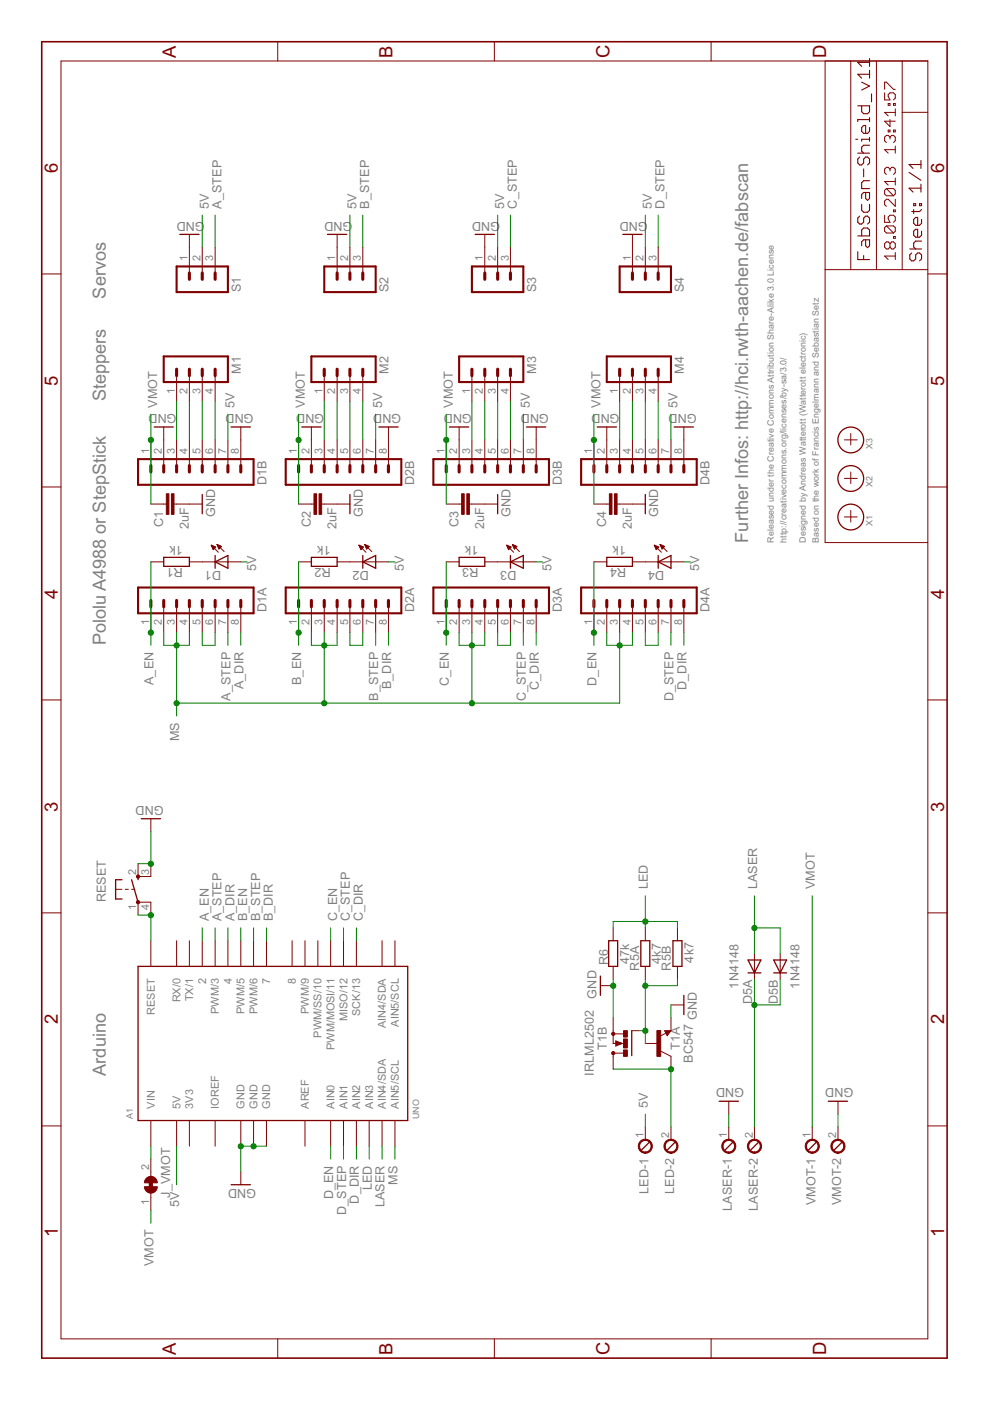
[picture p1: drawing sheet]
<svg xmlns="http://www.w3.org/2000/svg" width="210mm" height="297mm" viewBox="0 0 210 297" stroke-linecap="round" stroke-linejoin="round" font-family="sans-serif">
<defs><g id="words">
<g font-size="4.4" fill="#800000">
<text x="37.3" y="12.2" transform="rotate(-90 37.3 12.2)">A</text>
<text x="83.2" y="12.2" transform="rotate(-90 83.2 12.2)">B</text>
<text x="129.2" y="12.3" transform="rotate(-90 129.2 12.3)">C</text>
<text x="175.1" y="12.3" transform="rotate(-90 175.1 12.3)">D</text>
<text x="12.3" y="36.6" transform="rotate(-90 12.3 36.6)">6</text>
<text x="200.2" y="36.6" transform="rotate(-90 200.2 36.6)">6</text>
<text x="12.3" y="81.7" transform="rotate(-90 12.3 81.7)">5</text>
<text x="200.2" y="81.7" transform="rotate(-90 200.2 81.7)">5</text>
<text x="12.3" y="126.9" transform="rotate(-90 12.3 126.9)">4</text>
<text x="200.2" y="126.9" transform="rotate(-90 200.2 126.9)">4</text>
<text x="12.3" y="172.1" transform="rotate(-90 12.3 172.1)">3</text>
<text x="200.2" y="172.1" transform="rotate(-90 200.2 172.1)">3</text>
<text x="12.3" y="217.2" transform="rotate(-90 12.3 217.2)">2</text>
<text x="200.2" y="217.2" transform="rotate(-90 200.2 217.2)">2</text>
<text x="12.3" y="262.4" transform="rotate(-90 12.3 262.4)">1</text>
<text x="200.2" y="262.4" transform="rotate(-90 200.2 262.4)">1</text>
<text x="37.3" y="287.2" transform="rotate(-90 37.3 287.2)">A</text>
<text x="83.2" y="287.2" transform="rotate(-90 83.2 287.2)">B</text>
<text x="129.2" y="287.3" transform="rotate(-90 129.2 287.3)">C</text>
<text x="175.1" y="287.3" transform="rotate(-90 175.1 287.3)">D</text>
</g>
<g font-size="4.3" fill="#808080">
<text x="22.5" y="63.3" transform="rotate(-90 22.5 63.3)">Servos</text>
<text x="22.5" y="85.1" transform="rotate(-90 22.5 85.1)">Steppers</text>
<text x="158.6" y="115" transform="rotate(-90 158.6 115)">Further Infos: http://hci.rwth-aachen.de/fabscan</text>
<text x="22.5" y="136.8" transform="rotate(-90 22.5 136.8)">Pololu A4988 or StepStick</text>
<text x="22.5" y="228" transform="rotate(-90 22.5 228)">Arduino</text>
</g>
<g font-size="3" fill="#808080">
<text x="43.4" y="47" transform="rotate(-180 43.4 47)">GND</text>
<text x="44.2" y="44.2" transform="rotate(-90 44.2 44.2)">5V</text>
<text x="47" y="44.2" transform="rotate(-90 47 44.2)">A_STEP</text>
<text x="74.7" y="47" transform="rotate(-180 74.7 47)">GND</text>
<text x="75.6" y="44.2" transform="rotate(-90 75.6 44.2)">5V</text>
<text x="78.3" y="44.2" transform="rotate(-90 78.3 44.2)">B_STEP</text>
<text x="106.1" y="47" transform="rotate(-180 106.1 47)">GND</text>
<text x="106.9" y="44.2" transform="rotate(-90 106.9 44.2)">5V</text>
<text x="109.6" y="44.2" transform="rotate(-90 109.6 44.2)">C_STEP</text>
<text x="137.4" y="47" transform="rotate(-180 137.4 47)">GND</text>
<text x="138.2" y="44.2" transform="rotate(-90 138.2 44.2)">5V</text>
<text x="140.9" y="44.2" transform="rotate(-90 140.9 44.2)">D_STEP</text>
<text x="51" y="61.9" transform="rotate(-90 51 61.9)">S1</text>
<text x="82.4" y="61.9" transform="rotate(-90 82.4 61.9)">S2</text>
<text x="113.7" y="61.9" transform="rotate(-90 113.7 61.9)">S3</text>
<text x="145" y="61.9" transform="rotate(-90 145 61.9)">S4</text>
<text x="51" y="79.3" transform="rotate(-90 51 79.3)">M1</text>
<text x="82.4" y="79.3" transform="rotate(-90 82.4 79.3)">M2</text>
<text x="113.7" y="79.3" transform="rotate(-90 113.7 79.3)">M3</text>
<text x="145" y="79.3" transform="rotate(-90 145 79.3)">M4</text>
<text x="33.4" y="86.5" transform="rotate(-90 33.4 86.5)">VMOT</text>
<text x="37.4" y="87.8" transform="rotate(-180 37.4 87.8)">GND</text>
<text x="49.7" y="86.5" transform="rotate(-90 49.7 86.5)">5V</text>
<text x="53.8" y="87.8" transform="rotate(-180 53.8 87.8)">GND</text>
<text x="64.7" y="86.5" transform="rotate(-90 64.7 86.5)">VMOT</text>
<text x="68.7" y="87.8" transform="rotate(-180 68.7 87.8)">GND</text>
<text x="81" y="86.5" transform="rotate(-90 81 86.5)">5V</text>
<text x="85.1" y="87.8" transform="rotate(-180 85.1 87.8)">GND</text>
<text x="96" y="86.5" transform="rotate(-90 96 86.5)">VMOT</text>
<text x="100.1" y="87.8" transform="rotate(-180 100.1 87.8)">GND</text>
<text x="112.3" y="86.5" transform="rotate(-90 112.3 86.5)">5V</text>
<text x="116.4" y="87.8" transform="rotate(-180 116.4 87.8)">GND</text>
<text x="127.3" y="86.5" transform="rotate(-90 127.3 86.5)">VMOT</text>
<text x="131.4" y="87.8" transform="rotate(-180 131.4 87.8)">GND</text>
<text x="143.6" y="86.5" transform="rotate(-90 143.6 86.5)">5V</text>
<text x="147.7" y="87.8" transform="rotate(-180 147.7 87.8)">GND</text>
<text x="56.5" y="102.8" transform="rotate(-90 56.5 102.8)">D1B</text>
<text x="87.8" y="102.8" transform="rotate(-90 87.8 102.8)">D2B</text>
<text x="119.1" y="102.8" transform="rotate(-90 119.1 102.8)">D3B</text>
<text x="150.4" y="102.8" transform="rotate(-90 150.4 102.8)">D4B</text>
<text x="34.6" y="111.7" transform="rotate(-90 34.6 111.7)">C1</text>
<text x="40" y="112.2" transform="rotate(-90 40 112.2)">2uF</text>
<text x="45.6" y="109.6" transform="rotate(-90 45.6 109.6)">GND</text>
<text x="65.9" y="111.7" transform="rotate(-90 65.9 111.7)">C2</text>
<text x="71.3" y="112.2" transform="rotate(-90 71.3 112.2)">2uF</text>
<text x="76.9" y="109.6" transform="rotate(-90 76.9 109.6)">GND</text>
<text x="97.2" y="111.7" transform="rotate(-90 97.2 111.7)">C3</text>
<text x="102.6" y="112.2" transform="rotate(-90 102.6 112.2)">2uF</text>
<text x="108.2" y="109.6" transform="rotate(-90 108.2 109.6)">GND</text>
<text x="128.5" y="111.7" transform="rotate(-90 128.5 111.7)">C4</text>
<text x="134" y="112.2" transform="rotate(-90 134 112.2)">2uF</text>
<text x="139.5" y="109.6" transform="rotate(-90 139.5 109.6)">GND</text>
<text x="38.8" y="115.7" transform="rotate(-180 38.8 115.7)">1k</text>
<text x="70.1" y="115.7" transform="rotate(-180 70.1 115.7)">1k</text>
<text x="101.4" y="115.7" transform="rotate(-180 101.4 115.7)">1k</text>
<text x="132.7" y="115.7" transform="rotate(-180 132.7 115.7)">1k</text>
<text x="38.8" y="120.5" transform="rotate(-180 38.8 120.5)">R1</text>
<text x="46.9" y="121" transform="rotate(-180 46.9 121)">D1</text>
<text x="54.3" y="121.1" transform="rotate(-90 54.3 121.1)">5V</text>
<text x="70.1" y="120.5" transform="rotate(-180 70.1 120.5)">R2</text>
<text x="78.2" y="121" transform="rotate(-180 78.2 121)">D2</text>
<text x="85.6" y="121.1" transform="rotate(-90 85.6 121.1)">5V</text>
<text x="101.4" y="120.5" transform="rotate(-180 101.4 120.5)">R3</text>
<text x="109.5" y="121" transform="rotate(-180 109.5 121)">D3</text>
<text x="116.9" y="121.1" transform="rotate(-90 116.9 121.1)">5V</text>
<text x="132.7" y="120.5" transform="rotate(-180 132.7 120.5)">R4</text>
<text x="140.8" y="121" transform="rotate(-180 140.8 121)">D4</text>
<text x="148.3" y="121.1" transform="rotate(-90 148.3 121.1)">5V</text>
<text x="56.5" y="129.8" transform="rotate(-90 56.5 129.8)">D1A</text>
<text x="87.8" y="129.8" transform="rotate(-90 87.8 129.8)">D2A</text>
<text x="119.1" y="129.8" transform="rotate(-90 119.1 129.8)">D3A</text>
<text x="150.4" y="129.8" transform="rotate(-90 150.4 129.8)">D4A</text>
<text x="32.5" y="145.2" transform="rotate(-90 32.5 145.2)">A_EN</text>
<text x="48.9" y="148.5" transform="rotate(-90 48.9 148.5)">A_STEP</text>
<text x="51.6" y="146.1" transform="rotate(-90 51.6 146.1)">A_DIR</text>
<text x="63.8" y="145.2" transform="rotate(-90 63.8 145.2)">B_EN</text>
<text x="80.2" y="148.5" transform="rotate(-90 80.2 148.5)">B_STEP</text>
<text x="82.9" y="146.1" transform="rotate(-90 82.9 146.1)">B_DIR</text>
<text x="95.2" y="145.4" transform="rotate(-90 95.2 145.4)">C_EN</text>
<text x="111.5" y="148.7" transform="rotate(-90 111.5 148.7)">C_STEP</text>
<text x="114.2" y="146.3" transform="rotate(-90 114.2 146.3)">C_DIR</text>
<text x="126.5" y="145.4" transform="rotate(-90 126.5 145.4)">D_EN</text>
<text x="142.8" y="148.7" transform="rotate(-90 142.8 148.7)">D_STEP</text>
<text x="145.5" y="146.3" transform="rotate(-90 145.5 146.3)">D_DIR</text>
<text x="38" y="157.2" transform="rotate(-90 38 157.2)">MS</text>
<text x="34.7" y="170.9" transform="rotate(-180 34.7 170.9)">GND</text>
<text x="22.5" y="191.3" transform="rotate(-90 22.5 191.3)">RESET</text>
<text x="137.4" y="188.6" transform="rotate(-90 137.4 188.6)">LED</text>
<text x="160.5" y="188.6" transform="rotate(-90 160.5 188.6)">LASER</text>
<text x="172.8" y="188.6" transform="rotate(-90 172.8 188.6)">VMOT</text>
<text x="44.2" y="195.4" transform="rotate(-90 44.2 195.4)">A_EN</text>
<text x="47" y="195.4" transform="rotate(-90 47 195.4)">A_STEP</text>
<text x="49.7" y="195.4" transform="rotate(-90 49.7 195.4)">A_DIR</text>
<text x="52.4" y="195.4" transform="rotate(-90 52.4 195.4)">B_EN</text>
<text x="55.1" y="195.4" transform="rotate(-90 55.1 195.4)">B_STEP</text>
<text x="57.9" y="195.4" transform="rotate(-90 57.9 195.4)">B_DIR</text>
<text x="71.5" y="195.4" transform="rotate(-90 71.5 195.4)">C_EN</text>
<text x="74.2" y="195.4" transform="rotate(-90 74.2 195.4)">C_STEP</text>
<text x="76.9" y="195.4" transform="rotate(-90 76.9 195.4)">C_DIR</text>
<text x="128.9" y="204.5" transform="rotate(-90 128.9 204.5)">R6</text>
<text x="133.4" y="204.4" transform="rotate(-90 133.4 204.4)">47k</text>
<text x="135.5" y="205.8" transform="rotate(-90 135.5 205.8)">R5A</text>
<text x="140.1" y="204.4" transform="rotate(-90 140.1 204.4)">4k7</text>
<text x="142.3" y="205.8" transform="rotate(-90 142.3 205.8)">R5B</text>
<text x="147" y="204.1" transform="rotate(-90 147 204.1)">4k7</text>
<text x="156.6" y="209.6" transform="rotate(-90 156.6 209.6)">1N4148</text>
<text x="169.5" y="209.6" transform="rotate(-90 169.5 209.6)">1N4148</text>
<text x="126.5" y="211.7" transform="rotate(-90 126.5 211.7)">GND</text>
<text x="159.4" y="212.9" transform="rotate(-90 159.4 212.9)">D5A</text>
<text x="164.9" y="212.9" transform="rotate(-90 164.9 212.9)">D5B</text>
<text x="147.7" y="216.3" transform="rotate(-90 147.7 216.3)">GND</text>
<text x="128.7" y="222.6" transform="rotate(-90 128.7 222.6)">T1B</text>
<text x="144.2" y="222.6" transform="rotate(-90 144.2 222.6)">T1A</text>
<text x="146.9" y="225.3" transform="rotate(-90 146.9 225.3)">BC547</text>
<text x="125.9" y="228" transform="rotate(-90 125.9 228)">IRLML2502</text>
<text x="157.8" y="230.8" transform="rotate(-180 157.8 230.8)">GND</text>
<text x="180.9" y="230.8" transform="rotate(-180 180.9 230.8)">GND</text>
<text x="137.4" y="234.9" transform="rotate(-90 137.4 234.9)">5V</text>
<text x="84.3" y="251.1" transform="rotate(-90 84.3 251.1)">MS</text>
<text x="36.1" y="253.9" transform="rotate(-90 36.1 253.9)">J_VMOT</text>
<text x="38" y="255.9" transform="rotate(-90 38 255.9)">5V</text>
<text x="54.3" y="252" transform="rotate(-180 54.3 252)">GND</text>
<text x="70.7" y="254.3" transform="rotate(-90 70.7 254.3)">D_EN</text>
<text x="73.4" y="257.6" transform="rotate(-90 73.4 257.6)">D_STEP</text>
<text x="76.1" y="255.2" transform="rotate(-90 76.1 255.2)">D_DIR</text>
<text x="78.8" y="252.4" transform="rotate(-90 78.8 252.4)">LED</text>
<text x="81.5" y="256" transform="rotate(-90 81.5 256)">LASER</text>
<text x="137.5" y="253.1" transform="rotate(-90 137.5 253.1)">LED-1</text>
<text x="142.9" y="253.1" transform="rotate(-90 142.9 253.1)">LED-2</text>
<text x="155.2" y="256.7" transform="rotate(-90 155.2 256.7)">LASER-1</text>
<text x="160.6" y="256.7" transform="rotate(-90 160.6 256.7)">LASER-2</text>
<text x="172.9" y="255.5" transform="rotate(-90 172.9 255.5)">VMOT-1</text>
<text x="178.3" y="255.5" transform="rotate(-90 178.3 255.5)">VMOT-2</text>
<text x="32.5" y="268.5" transform="rotate(-90 32.5 268.5)">VMOT</text>
</g>
<g font-size="2.6" fill="#808080">
<text x="39.8" y="55.4" transform="rotate(-90 39.8 55.4)">1</text>
<text x="42.5" y="55.4" transform="rotate(-90 42.5 55.4)">2</text>
<text x="45.2" y="55.4" transform="rotate(-90 45.2 55.4)">3</text>
<text x="71.1" y="55.4" transform="rotate(-90 71.1 55.4)">1</text>
<text x="73.8" y="55.4" transform="rotate(-90 73.8 55.4)">2</text>
<text x="76.5" y="55.4" transform="rotate(-90 76.5 55.4)">3</text>
<text x="102.4" y="55.4" transform="rotate(-90 102.4 55.4)">1</text>
<text x="105.1" y="55.4" transform="rotate(-90 105.1 55.4)">2</text>
<text x="107.8" y="55.4" transform="rotate(-90 107.8 55.4)">3</text>
<text x="133.7" y="55.4" transform="rotate(-90 133.7 55.4)">1</text>
<text x="136.4" y="55.4" transform="rotate(-90 136.4 55.4)">2</text>
<text x="139.2" y="55.4" transform="rotate(-90 139.2 55.4)">3</text>
<text x="37.1" y="83.4" transform="rotate(-90 37.1 83.4)">1</text>
<text x="39.8" y="83.4" transform="rotate(-90 39.8 83.4)">2</text>
<text x="42.5" y="83.4" transform="rotate(-90 42.5 83.4)">3</text>
<text x="45.2" y="83.4" transform="rotate(-90 45.2 83.4)">4</text>
<text x="68.4" y="83.4" transform="rotate(-90 68.4 83.4)">1</text>
<text x="71.1" y="83.4" transform="rotate(-90 71.1 83.4)">2</text>
<text x="73.8" y="83.4" transform="rotate(-90 73.8 83.4)">3</text>
<text x="76.5" y="83.4" transform="rotate(-90 76.5 83.4)">4</text>
<text x="99.7" y="83.4" transform="rotate(-90 99.7 83.4)">1</text>
<text x="102.4" y="83.4" transform="rotate(-90 102.4 83.4)">2</text>
<text x="105.1" y="83.4" transform="rotate(-90 105.1 83.4)">3</text>
<text x="107.8" y="83.4" transform="rotate(-90 107.8 83.4)">4</text>
<text x="131" y="83.4" transform="rotate(-90 131 83.4)">1</text>
<text x="133.7" y="83.4" transform="rotate(-90 133.7 83.4)">2</text>
<text x="136.4" y="83.4" transform="rotate(-90 136.4 83.4)">3</text>
<text x="139.2" y="83.4" transform="rotate(-90 139.2 83.4)">4</text>
<text x="31.6" y="96.2" transform="rotate(-90 31.6 96.2)">1</text>
<text x="34.3" y="96.2" transform="rotate(-90 34.3 96.2)">2</text>
<text x="37.1" y="96.2" transform="rotate(-90 37.1 96.2)">3</text>
<text x="39.8" y="96.2" transform="rotate(-90 39.8 96.2)">4</text>
<text x="42.5" y="96.2" transform="rotate(-90 42.5 96.2)">5</text>
<text x="45.2" y="96.2" transform="rotate(-90 45.2 96.2)">6</text>
<text x="47.9" y="96.2" transform="rotate(-90 47.9 96.2)">7</text>
<text x="50.7" y="96.2" transform="rotate(-90 50.7 96.2)">8</text>
<text x="62.9" y="96.2" transform="rotate(-90 62.9 96.2)">1</text>
<text x="65.6" y="96.2" transform="rotate(-90 65.6 96.2)">2</text>
<text x="68.4" y="96.2" transform="rotate(-90 68.4 96.2)">3</text>
<text x="71.1" y="96.2" transform="rotate(-90 71.1 96.2)">4</text>
<text x="73.8" y="96.2" transform="rotate(-90 73.8 96.2)">5</text>
<text x="76.5" y="96.2" transform="rotate(-90 76.5 96.2)">6</text>
<text x="79.3" y="96.2" transform="rotate(-90 79.3 96.2)">7</text>
<text x="82" y="96.2" transform="rotate(-90 82 96.2)">8</text>
<text x="94.2" y="96.2" transform="rotate(-90 94.2 96.2)">1</text>
<text x="97" y="96.2" transform="rotate(-90 97 96.2)">2</text>
<text x="99.7" y="96.2" transform="rotate(-90 99.7 96.2)">3</text>
<text x="102.4" y="96.2" transform="rotate(-90 102.4 96.2)">4</text>
<text x="105.1" y="96.2" transform="rotate(-90 105.1 96.2)">5</text>
<text x="107.8" y="96.2" transform="rotate(-90 107.8 96.2)">6</text>
<text x="110.6" y="96.2" transform="rotate(-90 110.6 96.2)">7</text>
<text x="113.3" y="96.2" transform="rotate(-90 113.3 96.2)">8</text>
<text x="125.5" y="96.2" transform="rotate(-90 125.5 96.2)">1</text>
<text x="128.3" y="96.2" transform="rotate(-90 128.3 96.2)">2</text>
<text x="131" y="96.2" transform="rotate(-90 131 96.2)">3</text>
<text x="133.7" y="96.2" transform="rotate(-90 133.7 96.2)">4</text>
<text x="136.4" y="96.2" transform="rotate(-90 136.4 96.2)">5</text>
<text x="139.2" y="96.2" transform="rotate(-90 139.2 96.2)">6</text>
<text x="141.9" y="96.2" transform="rotate(-90 141.9 96.2)">7</text>
<text x="144.6" y="96.2" transform="rotate(-90 144.6 96.2)">8</text>
<text x="31.6" y="132.5" transform="rotate(-90 31.6 132.5)">1</text>
<text x="34.3" y="132.5" transform="rotate(-90 34.3 132.5)">2</text>
<text x="37.1" y="132.5" transform="rotate(-90 37.1 132.5)">3</text>
<text x="39.8" y="132.5" transform="rotate(-90 39.8 132.5)">4</text>
<text x="42.5" y="132.5" transform="rotate(-90 42.5 132.5)">5</text>
<text x="45.2" y="132.5" transform="rotate(-90 45.2 132.5)">6</text>
<text x="47.9" y="132.5" transform="rotate(-90 47.9 132.5)">7</text>
<text x="50.7" y="132.5" transform="rotate(-90 50.7 132.5)">8</text>
<text x="62.9" y="132.5" transform="rotate(-90 62.9 132.5)">1</text>
<text x="65.6" y="132.5" transform="rotate(-90 65.6 132.5)">2</text>
<text x="68.4" y="132.5" transform="rotate(-90 68.4 132.5)">3</text>
<text x="71.1" y="132.5" transform="rotate(-90 71.1 132.5)">4</text>
<text x="73.8" y="132.5" transform="rotate(-90 73.8 132.5)">5</text>
<text x="76.5" y="132.5" transform="rotate(-90 76.5 132.5)">6</text>
<text x="79.3" y="132.5" transform="rotate(-90 79.3 132.5)">7</text>
<text x="82" y="132.5" transform="rotate(-90 82 132.5)">8</text>
<text x="94.2" y="132.5" transform="rotate(-90 94.2 132.5)">1</text>
<text x="97" y="132.5" transform="rotate(-90 97 132.5)">2</text>
<text x="99.7" y="132.5" transform="rotate(-90 99.7 132.5)">3</text>
<text x="102.4" y="132.5" transform="rotate(-90 102.4 132.5)">4</text>
<text x="105.1" y="132.5" transform="rotate(-90 105.1 132.5)">5</text>
<text x="107.8" y="132.5" transform="rotate(-90 107.8 132.5)">6</text>
<text x="110.6" y="132.5" transform="rotate(-90 110.6 132.5)">7</text>
<text x="113.3" y="132.5" transform="rotate(-90 113.3 132.5)">8</text>
<text x="125.5" y="132.5" transform="rotate(-90 125.5 132.5)">1</text>
<text x="128.3" y="132.5" transform="rotate(-90 128.3 132.5)">2</text>
<text x="131" y="132.5" transform="rotate(-90 131 132.5)">3</text>
<text x="133.7" y="132.5" transform="rotate(-90 133.7 132.5)">4</text>
<text x="136.4" y="132.5" transform="rotate(-90 136.4 132.5)">5</text>
<text x="139.2" y="132.5" transform="rotate(-90 139.2 132.5)">6</text>
<text x="141.9" y="132.5" transform="rotate(-90 141.9 132.5)">7</text>
<text x="144.6" y="132.5" transform="rotate(-90 144.6 132.5)">8</text>
<text x="28.9" y="185.5" transform="rotate(-90 28.9 185.5)">2</text>
<text x="31.6" y="185.5" transform="rotate(-90 31.6 185.5)">3</text>
<text x="28.9" y="193" transform="rotate(-90 28.9 193)">1</text>
<text x="31.6" y="193" transform="rotate(-90 31.6 193)">4</text>
<text x="43.7" y="208.7" transform="rotate(-90 43.7 208.7)">2</text>
<text x="49.1" y="208.7" transform="rotate(-90 49.1 208.7)">4</text>
<text x="57.3" y="208.7" transform="rotate(-90 57.3 208.7)">7</text>
<text x="62.8" y="208.7" transform="rotate(-90 62.8 208.7)">8</text>
<text x="32.8" y="215.1" transform="rotate(-90 32.8 215.1)">RESET</text>
<text x="38.2" y="212.5" transform="rotate(-90 38.2 212.5)">RX/0</text>
<text x="41" y="212.3" transform="rotate(-90 41 212.3)">TX/1</text>
<text x="46.4" y="215" transform="rotate(-90 46.4 215)">PWM/3</text>
<text x="51.9" y="215" transform="rotate(-90 51.9 215)">PWM/5</text>
<text x="54.6" y="215" transform="rotate(-90 54.6 215)">PWM/6</text>
<text x="65.5" y="215" transform="rotate(-90 65.5 215)">PWM/9</text>
<text x="76.4" y="215.4" transform="rotate(-90 76.4 215.4)">SCK/13</text>
<text x="68.2" y="220" transform="rotate(-90 68.2 220)">PWM/SS/10</text>
<text x="73.6" y="216.5" transform="rotate(-90 73.6 216.5)">MISO/12</text>
<text x="81.8" y="217.9" transform="rotate(-90 81.8 217.9)">AIN4/SDA</text>
<text x="84.5" y="217.7" transform="rotate(-90 84.5 217.7)">AIN5/SCL</text>
<text x="70.9" y="222.6" transform="rotate(-90 70.9 222.6)">PWM/MOSI/11</text>
<text x="32.8" y="235.1" transform="rotate(-90 32.8 235.1)">VIN</text>
<text x="38.3" y="235.1" transform="rotate(-90 38.3 235.1)">5V</text>
<text x="41" y="235.1" transform="rotate(-90 41 235.1)">3V3</text>
<text x="46.4" y="235.1" transform="rotate(-90 46.4 235.1)">IOREF</text>
<text x="51.9" y="235.1" transform="rotate(-90 51.9 235.1)">GND</text>
<text x="54.6" y="235.1" transform="rotate(-90 54.6 235.1)">GND</text>
<text x="57.3" y="235.1" transform="rotate(-90 57.3 235.1)">GND</text>
<text x="65.5" y="235.1" transform="rotate(-90 65.5 235.1)">AREF</text>
<text x="70.9" y="235.1" transform="rotate(-90 70.9 235.1)">AIN0</text>
<text x="73.7" y="235.1" transform="rotate(-90 73.7 235.1)">AIN1</text>
<text x="76.4" y="235.1" transform="rotate(-90 76.4 235.1)">AIN2</text>
<text x="79.1" y="235.1" transform="rotate(-90 79.1 235.1)">AIN3</text>
<text x="81.8" y="235.1" transform="rotate(-90 81.8 235.1)">AIN4/SDA</text>
<text x="84.5" y="235.1" transform="rotate(-90 84.5 235.1)">AIN5/SCL</text>
<text x="136.4" y="241.3" transform="rotate(-90 136.4 241.3)">1</text>
<text x="141.9" y="241.3" transform="rotate(-90 141.9 241.3)">2</text>
<text x="154.1" y="241.3" transform="rotate(-90 154.1 241.3)">1</text>
<text x="159.6" y="241.3" transform="rotate(-90 159.6 241.3)">2</text>
<text x="171.8" y="241.3" transform="rotate(-90 171.8 241.3)">1</text>
<text x="177.3" y="241.3" transform="rotate(-90 177.3 241.3)">2</text>
<text x="31.6" y="248.1" transform="rotate(-90 31.6 248.1)">2</text>
<text x="31.6" y="255.6" transform="rotate(-90 31.6 255.6)">1</text>
</g>
<g font-size="2.1" fill="#808080">
<text x="185" y="95.2" transform="rotate(-90 185 95.2)">X3</text>
<text x="185" y="103.3" transform="rotate(-90 185 103.3)">X2</text>
<text x="185" y="111.5" transform="rotate(-90 185 111.5)">X1</text>
<text x="164" y="115" transform="rotate(-90 164 115)">Released under the Creative Commons Attribution Share-Alike 3.0 License</text>
<text x="166.8" y="115" transform="rotate(-90 166.8 115)">http://creativecommons.org/licenses/by-sa/3.0/</text>
<text x="170.9" y="115" transform="rotate(-90 170.9 115)">Designed by Andreas Watterott (Watterott electronic)</text>
<text x="173.6" y="115" transform="rotate(-90 173.6 115)">Based on the work of Francis Engelmann and Sebastian Setz</text>
<text x="28.2" y="237.3" transform="rotate(-90 28.2 237.3)">A1</text>
<text x="88.9" y="237.3" transform="rotate(-90 88.9 237.3)">UNO</text>
</g>
</g></defs>
<path d="M32 249.7v2.9" fill="none" stroke="#800000" stroke-width=".89"/>
<g fill="none" stroke="#800000" stroke-width=".21">
<path d="M12.9 12.9h183.8v271h-183.8zM58.9 8.8v4.1M104.8 8.8v4.1M150.8 8.8v4.1M174.9 12.9v102.1h21.8M180.4 12.9v44.3M185.8 12.9v44.3M187.6 19.7v1.5h1.1l-.4-.8v-.3l.4-.4h.7l.4 .4v.7l-.4 .4M187.6 18.9v-1.5h.3l1.5 1.5h.4M191.3 12.9v44.3M187.9 40h1.5l.4 .4v.7l-.4 .4M187.9 40l-.3 .4v.7l.3 .4h1.5"/>
<path d="M187.9 40l1.5 1.5M188.3 21.9h.4v.4h-.4zM188.3 27.6h.4v.4h-.4zM188.7 29.1l.4-.4h.3l.4 .4v.7l-.4 .4M188.7 35.9l.4-.4h.3l.4 .4v.7l-.4 .4M188.7 29.1l-.4-.4h-.4l-.3 .4v.7l.3 .4M188.7 35.9l-.4-.4h-.4l-.3 .4v.7l.3 .4M188.7 25.3v1.5l-1.1-1.1h2.2M188.7 29.1v.4M188.7 35.9v.3M189.4 21.9h.4v.4h-.4zM189.4 27.6h.4v.4h-.4z"/>
<path d="M189.8 23.1v1.5M189.8 31v1.5M189.8 37.7v1.5M189.8 38.5h-2.2l.7 .7M189.8 31.7h-2.2l.7 .8M189.8 23.8h-2.2l.7 .8M191.3 23.8h5.4M8.8 58.1h4.1M40.2 49.7v8.2M42.9 52.4v5.5M45.6 52.4v5.5M71.5 49.7v8.2"/>
<path d="M74.2 52.4v5.5M76.9 52.4v5.5M102.8 49.7v8.2M105.5 52.4v5.5M108.2 52.4v5.5M134.1 49.7v8.2M136.8 52.4v5.5M139.6 52.4v5.5M174.9 57.2h21.8M187.6 45.6v1.5h1.1l-.4-.7v-.4l.4-.4h.7l.4 .4v.8l-.4 .3M187.9 47.9h1.5l.4 .4v.7l-.4 .4M187.9 47.9l-.3 .4v.7l.3 .4h1.5"/>
<path d="M187.9 47.9l1.5 1.5M188.7 51.6l.4-.3h.3l.4 .3v.8l-.4 .4h-.3l-.4-.4M188.7 51.6l-.4-.3h-.4l-.3 .3v.8l.3 .4h.4l.4-.4M188.7 51.6v.8M189.4 44.5h.4v.4h-.4zM189.4 50.1h.4v.4h-.4zM189.8 54.3h-2.2l.7 .7M189.8 42.2v1.6l-1.5-1.6h-.4l-.3 .4v.8l.3 .4M189.8 53.5v1.5M196.7 58.1h4.1M37.4 79.7v5.4M40.2 79.7v5.4"/>
<path d="M42.9 79.7v5.4M45.6 79.7v5.4M68.7 79.7v5.4M71.5 79.7v5.4M74.2 79.7v5.4M76.9 79.7v5.4M100.1 79.7v5.4M102.8 79.7v5.4M105.5 79.7v5.4M108.2 79.7v5.4M131.4 79.7v5.4M134.1 79.7v5.4"/>
<path d="M136.8 79.7v5.4M139.6 79.7v5.4M32 93.3v5.4M34.7 90.5v8.2M37.4 93.3v5.4M40.2 93.3v5.4M42.9 93.3v5.4M45.6 93.3v5.4M48.3 93.3v5.4M51.1 90.5v8.2M63.3 93.3v5.4M66 90.5v8.2"/>
<path d="M68.7 93.3v5.4M71.5 93.3v5.4M74.2 93.3v5.4M76.9 93.3v5.4M79.7 93.3v5.4M82.4 90.5v8.2M94.6 93.3v5.4M97.3 90.5v8.2M100.1 93.3v5.4M102.8 93.3v5.4M105.5 93.3v5.4M108.2 93.3v5.4"/>
<path d="M111 93.3v5.4M113.7 90.5v8.2M125.9 93.3v5.4M128.7 90.5v8.2M131.4 93.3v5.4M134.1 93.3v5.4M136.8 93.3v5.4M139.6 93.3v5.4M142.3 93.3v5.4M145 90.5v8.2M179 93.3h2.8M180.4 91.9v2.4"/>
<path d="M8.8 103.3h4.1M32 119.1h2.7M32 106.9h3.3M36.9 106.9h6M40.2 119.1h10.9M44.8 115.6l1.5 1.5M44.8 115.6l.9 .4-.5 .5zM44.8 115.6v.1M45 115.7v.3M45.1 115.7v.6M45.2 115.8v.7M45.4 115.8v.6"/>
<path d="M45.5 115.9v.3M45.6 116v.1M46 115.4l1.5 1.5M46 115.4l1 .5M46 115.4l.4 1M46 115.4v.1M46.1 115.5v.3M46.3 115.6v.5M46.4 115.6v.8M46.5 115.7v.6M46.7 115.7v.4M46.8 115.8v.2"/>
<path d="M46.9 115.8v.1M47 115.9l-.6 .5M63.3 119.1h2.7M63.3 106.9h3.3M68.2 106.9h6M71.5 119.1h10.9M76.1 115.6l1.5 1.5M76.1 115.6l.9 .4-.5 .5zM76.2 115.6v.1M76.3 115.7v.3M76.4 115.7v.6M76.6 115.8v.7"/>
<path d="M76.7 115.8v.6M76.8 115.9v.3M76.9 116v.1M77.3 115.4l1.5 1.5M77.3 115.4l1 .5M77.3 115.4l.4 1 .6-.5M77.3 115.5h.1M77.5 115.5v.3M77.6 115.6v.5M77.7 115.6v.8M77.9 115.7v.6M78 115.7v.4"/>
<path d="M78.1 115.8v.2M78.3 115.8v.1M94.6 119.1h2.7M94.6 106.9h3.3M99.5 106.9h6M102.8 119.1h10.9M107.4 115.6l1.5 1.5M107.4 115.6l1 .4-.6 .5zM107.5 115.6v.2M107.6 115.7v.4M107.8 115.7v.7M107.9 115.8v.7"/>
<path d="M108 115.8v.6M108.1 115.9v.3M108.3 116v.1M108.6 115.4l1.5 1.5M108.6 115.4l1 .5-.5 .5zM108.7 115.5h.1M108.8 115.5v.3M108.9 115.6v.5M109.1 115.6v.8M109.2 115.7v.5M109.3 115.7v.4M109.5 115.8v.2"/>
<path d="M125.9 119.1h2.8M125.9 106.9h3.3M130.8 106.9h6M134.1 119.1h10.9M138.7 115.6l1.5 1.5M138.7 115.6l1 .4-.6 .5zM138.8 115.6v.2M138.9 115.7v.4M139.1 115.7v.7M139.2 115.8v.7M139.3 115.8v.5M139.5 115.9v.3"/>
<path d="M139.6 116v.1M140 115.4l1.5 1.5M140 115.4l.9 .5-.5 .5zM140 115.5h.1M140.1 115.5v.4M140.3 115.6v.6M140.4 115.6v.8M140.5 115.7v.5M140.7 115.8v.3M140.8 115.8v.2M179 109.6h2.8M179 101.4h2.8"/>
<path d="M180.4 100.1v2.4M180.4 108.2v2.5M196.7 103.3h4.1M32 128.7v5.4M34.7 128.7v5.4M37.4 128.7v5.4M40.2 128.7v5.4M42.9 128.7v5.4M45.6 128.7v5.4M48.3 128.7v5.4M51.1 128.7v5.4M63.3 128.7v5.4"/>
<path d="M66 128.7v5.4M68.7 128.7v5.4M71.5 128.7v5.4M74.2 128.7v5.4M76.9 128.7v5.4M79.7 128.7v5.4M82.4 128.7v5.4M94.6 128.7v5.4M97.3 128.7v5.4M100.1 128.7v5.4M102.8 128.7v5.4M105.5 128.7v5.4"/>
<path d="M108.2 128.7v5.4M111 128.7v5.4M113.7 128.7v5.4M125.9 128.7v5.4M128.7 128.7v5.4M131.4 128.7v5.4M134.1 128.7v5.4M136.8 128.7v5.4M139.6 128.7v5.4M142.3 128.7v5.4M145 128.7v5.4M8.8 148.4h4.1"/>
<path d="M196.7 148.4h4.1M32 173.6v2.7M8.8 193.5h4.1M24.5 188.6h1.4M26.5 188.6h.7M27.9 188.6h.7M29.3 183.1v2.7h2.7v-2.7M29.3 194v-2.7h2.7v2.7M32 199.5v5.4M37.4 199.5v5.4M40.2 199.5v5.4M42.9 199.5v5.4"/>
<path d="M45.6 199.5v5.4M48.3 199.5v5.4M51.1 199.5v5.4M53.8 199.5v5.4M56.5 199.5v5.4M61.9 199.5v5.4M64.7 199.5v5.4M67.4 199.5v5.4M70.1 199.5v5.4M72.8 199.5v5.4M75.6 199.5v5.4M81 199.5v5.4"/>
<path d="M83.7 199.5v5.4M130 196.7v2.8M136.8 196.7v2.8M143.6 196.7v2.8M196.7 193.5h4.1M127.3 209h2.7M130 215.8v5.4h.7M130 204.9v2.7M130 219.2h2.2M133.9 218.5h1.6M136.8 204.9v2.7M140.9 218.5h1.4l-.8 1.1z"/>
<path d="M141.2 219.1l-1.3 .6M142.3 215.8v2.7M142.3 213.1h2.7M143.6 204.9v2.7M160 202.2v5.4M165.4 202.2v5.4M8.8 238.7h4.1M32 237.6v5.4M37.4 237.6v5.4M40.2 237.6v5.4M45.6 237.6v5.4M51.1 237.6v5.4"/>
<path d="M53.8 237.6v5.4M56.5 237.6v5.4M64.7 237.6v5.4M70.1 237.6v5.4M72.8 237.6v5.4M75.6 237.6v5.4M78.3 237.6v5.4M81 237.6v5.4M83.7 237.6v5.4M130.6 220.7l1.3 .5-1.3 .6zM131.5 221.2h1M132.2 223.3h-2.2v3.4"/>
<path d="M136.8 238.9v2.8M136.8 221.2h2.8M140.1 222.9l2.2 1.1v2.7M142.3 238.9v2.8M154.5 233.5v2.7M154.5 238.9v2.8M160 238.9v2.8M172.2 238.9v2.8M177.7 233.5v2.7M177.7 238.9v2.8M196.7 238.7h4.1M32 245.7v3.7"/>
<path d="M32 253v3.6M51.1 248.5v2.7M58.9 283.9v4.1M104.8 283.9v4.1M150.8 283.9v4.1"/>
</g>
<g fill="none" stroke="#800000" stroke-width=".23">
<path d="M182.7 17.4l1.7 .8-1.7 .9M184.4 12.4v1.7M184.4 14.9v1.7M184.4 15.7h-2.5l.8 .9M184.4 13.2h-2.5l.8 .9M184.8 19.9v1.7M181.4 29.5h.5M181.9 22.4h2.5v1.3l-.5 .4h-.8l-.4-.4v-1.3M181.9 32.5h2.5M182.3 33.3l-.4 .4v.8l.4 .5h.4l.4-.5v-.8l.4-.4h.4l.5 .4v.8l-.5 .5M183.1 35.8v1.7M184.4 25.4h-2.5v.4"/>
<path d="M184.4 27v.9l-.5 .4h-.8l-.4-.4v-.9l.4-.4h.4v1.7M184.4 29.5h-1.7v.5M184.4 30.8h-1.3l-.4 .4v.8l.4 .5M184.4 38.3h-1.3l-.4 .4v1.3h1.7M184.4 24.9v.9M184.4 29.1v.9M192.7 36.6l2.6 1.6M195.3 39.9h-2.6l.9 .8M195.3 34v1.7M195.3 39.1v1.6M195.3 34.9h-2.6l.9 .8M181.9 53.4v1.6h2.5"/>
<path d="M181.9 50h2.5v-1.2l-.5-.5h-.8l-.4 .5v1.2M182.3 45.8l-.4 .4v.9l.4 .4h.4l.4-.4v-.9l.4-.4h.4l.5 .4v.9l-.5 .4M182.7 43.3v1.3l.4 .4h.8l.5-.4v-1.3M183.1 54.2v.8M183.5 40.8v1.3l.4 .4 .5-.4v-1.3h-1.3l-.4 .4v.9M183.5 50.8v1.3l.4 .4 .5-.4v-1.3h-1.3l-.4 .5v.8M192.9 52.8h2.5M193.3 53.6l-.4 .4v.9l.4 .4h.4l.4-.4v-.9l.5-.4h.4l.4 .4v.9l-.4 .4M193.7 43.2h.4v.4h-.4zM193.7 44.4v.9M195 43.2h.4v.4h-.4zM195.4 46.5v.8l-.4 .5h-.9l-.4-.5v-.8l.4-.4h.5v1.7"/>
<path d="M195.4 49v.9l-.4 .4h-.9l-.4-.4v-.9l.4-.4h.5v1.7M195.4 51.1h-1.3l-.4 .4v.9l.4 .4M195.4 44.4l-.4 .5h-1.7"/>
</g>
<path d="M8.8 8.8h192v279.2h-192zM131 221.2h-.3v-.2l1 .2-1 .3" fill="none" stroke="#800000" stroke-width=".34"/>
<g fill="none" stroke="#800000" stroke-width=".28">
<path d="M38.1 49.7h4.1M69.4 49.7h4.1M100.8 49.7h4M132.1 49.7h4M32.7 90.5h4M49 90.5h4.1M64 90.5h4.1M80.3 90.5h4.1M95.3 90.5h4.1M111.6 90.5h4.1M126.6 90.5h4.1M142.9 90.5h4.1"/>
<path d="M34.7 118.2h5.5v1.9h-5.5zM42.9 104.8v4.1M45.6 119.1l2.7-1.3v2.7zM45.6 117.8v2.7M66 118.2h5.5v1.9h-5.5zM74.2 104.8v4.1M76.9 119.1l2.8-1.3v2.7zM76.9 117.8v2.7M97.3 118.2h5.5v1.9h-5.5zM105.5 104.8v4.1M108.2 119.1l2.8-1.3v2.7zM108.2 117.8v2.7"/>
<path d="M128.7 118.2h5.4v1.9h-5.4zM136.8 104.8v4.1M139.6 119.1l2.7-1.3v2.7zM139.6 117.8v2.7M30 173.6h4M25.9 186.5h-1.4v4.1h1.4M27.9 186.5l1.4 4.8M29.3 185.8v.7M129.1 199.5h1.9v5.4h-1.9zM135.9 199.5h1.9v5.4h-1.9zM142.7 199.5h1.9v5.4h-1.9zM29.3 204.9h57.1v32.7h-57.1z"/>
<path d="M127.3 206.9v4.1M133.9 218.5v5.3M141.2 218.7h.8l-.5 .6-.3-.5h.4l-.1 .3M145 211v4.1M158.6 203.5h2.7l-1.3 2.8zM158.6 206.3h2.7M164 206.3h2.8M164 203.5h2.8l-1.4 2.8zM152.5 233.5h4.1M175.6 233.5h4.1M49 251.2h4.1M137.6 242.2l-1.6 1.6"/>
<path d="M143.1 242.2l-1.6 1.6M155.3 242.2l-1.6 1.6M160.8 242.2l-1.6 1.6M173 242.2l-1.6 1.6M178.5 242.2l-1.7 1.6"/>
<circle cx="180.4" cy="93.3" r="2.73"/>
<circle cx="180.4" cy="101.5" r="2.73"/>
<circle cx="180.4" cy="109.6" r="2.73"/>
</g>
<g fill="#800000" stroke="#800000" stroke-width=".21">
<path d="M31 249.8a1.37 1.37 0 0 1 1.5-.3 1.37 1.37 0 0 1 .9 1.3h-2.8l.1-.5z" fill-rule="evenodd"/>
<path d="M30.6 251.6h2.8a1.37 1.37 0 0 1-1.4 1.4 1.37 1.37 0 0 1-1.4-1.4z" fill-rule="evenodd"/>
<path d="M135.8 241.9a1.5 1.5 0 0 1 2.4 .6 1.5 1.5 0 0 1-1.4 2v-.3a1.23 1.23 0 0 1-1-1.8 1.23 1.23 0 0 1 2.1-.1 1.23 1.23 0 0 1-.8 1.9h-.3v.3a1.51 1.51 0 0 1-1.4-1 1.51 1.51 0 0 1 .4-1.6z" fill-rule="evenodd"/>
<path d="M141.3 241.9a1.5 1.5 0 0 1 2.4 .6 1.5 1.5 0 0 1-1.4 2v-.3a1.23 1.23 0 0 1-1.1-1.8 1.23 1.23 0 0 1 2.1-.1 1.23 1.23 0 0 1-.7 1.9h-.3v.3a1.51 1.51 0 0 1-1.4-1 1.51 1.51 0 0 1 .4-1.6z" fill-rule="evenodd"/>
<path d="M153.5 241.9a1.5 1.5 0 0 1 2.4 .6 1.5 1.5 0 0 1-1.4 2v-.3a1.23 1.23 0 0 1-1-1.8 1.23 1.23 0 0 1 2.1-.1 1.23 1.23 0 0 1-.8 1.9h-.3v.3a1.51 1.51 0 0 1-1.4-1 1.51 1.51 0 0 1 .4-1.6z" fill-rule="evenodd"/>
<path d="M159 241.9a1.5 1.5 0 0 1 2.4 .6 1.5 1.5 0 0 1-1.4 2v-.3a1.23 1.23 0 0 1-1.1-1.8 1.23 1.23 0 0 1 2.1-.1 1.23 1.23 0 0 1-.7 1.9h-.3v.3a1.51 1.51 0 0 1-1.4-1 1.51 1.51 0 0 1 .4-1.6z" fill-rule="evenodd"/>
<path d="M171.2 241.9a1.5 1.5 0 0 1 2.4 .6 1.5 1.5 0 0 1-1.4 2v-.3a1.23 1.23 0 0 1-1-1.8 1.23 1.23 0 0 1 2.1-.1 1.23 1.23 0 0 1-.8 1.9h-.3v.3a1.51 1.51 0 0 1-1.4-1 1.51 1.51 0 0 1 .4-1.6z" fill-rule="evenodd"/>
<path d="M176.7 241.9a1.5 1.5 0 0 1 2.4 .6 1.5 1.5 0 0 1-1.4 2v-.3a1.23 1.23 0 0 1-1.1-1.8 1.23 1.23 0 0 1 2.1-.1 1.23 1.23 0 0 1-.8 1.9h-.2v.3a1.49 1.49 0 0 1-1.4-.9 1.49 1.49 0 0 1 .4-1.7z" fill-rule="evenodd"/>
<circle cx="29.3" cy="191.3" r=".36"/>
<circle cx="29.3" cy="185.8" r=".36"/>
<circle cx="130" cy="219.2" r=".35"/>
<circle cx="130" cy="223.3" r=".35"/>
</g>
<g fill="none" stroke="#800000" stroke-width=".44">
<path d="M37.4 56.5h10.9v5.4h-10.9zM68.7 56.5h11v5.4h-11zM100.1 56.5h10.9v5.4h-10.9zM131.4 56.5h10.9v5.4h-10.9zM34.7 75.6h13.6v5.4h-13.6zM66 75.6h13.7v5.4h-13.7zM97.3 75.6h13.7v5.4h-13.7zM128.7 75.6h13.6v5.4h-13.6zM29.3 97.3h24.5v5.5h-24.5zM60.6 97.3h24.5v5.5h-24.5zM91.9 97.3h24.5v5.5h-24.5zM123.2 97.3h24.5v5.5h-24.5z"/>
<path d="M29.3 124.6h24.5v5.4h-24.5zM60.6 124.6h24.5v5.4h-24.5zM91.9 124.6h24.5v5.4h-24.5zM123.2 124.6h24.5v5.4h-24.5z"/>
</g>
<g fill="none" stroke="#800000" stroke-width=".66">
<path d="M40.2 57.9v1.3M42.9 57.9v1.3M45.6 57.9v1.3M71.5 57.9v1.3M74.2 57.9v1.3M76.9 57.9v1.3M102.8 57.9v1.3M105.5 57.9v1.3M108.2 57.9v1.3M134.1 57.9v1.3M136.8 57.9v1.3M139.6 57.9v1.3"/>
<path d="M37.4 78.3v1.4M40.2 78.3v1.4M42.9 78.3v1.4M45.6 78.3v1.4M68.7 78.3v1.4M71.5 78.3v1.4M74.2 78.3v1.4M76.9 78.3v1.4M100.1 78.3v1.4M102.8 78.3v1.4M105.5 78.3v1.4M108.2 78.3v1.4"/>
<path d="M131.4 78.3v1.4M134.1 78.3v1.4M136.8 78.3v1.4M139.6 78.3v1.4M32 98.7v1.4M34.7 98.7v1.4M37.4 98.7v1.4M40.2 98.7v1.4M42.9 98.7v1.4M45.6 98.7v1.4M48.3 98.7v1.4M51.1 98.7v1.4"/>
<path d="M63.3 98.7v1.4M66 98.7v1.4M68.7 98.7v1.4M71.5 98.7v1.4M74.2 98.7v1.4M76.9 98.7v1.4M79.7 98.7v1.4M82.4 98.7v1.4M94.6 98.7v1.4M97.3 98.7v1.4M100.1 98.7v1.4M102.8 98.7v1.4"/>
<path d="M105.5 98.7v1.4M108.2 98.7v1.4M111 98.7v1.4M113.7 98.7v1.4M125.9 98.7v1.4M128.7 98.7v1.4M131.4 98.7v1.4M134.1 98.7v1.4M136.8 98.7v1.4M139.6 98.7v1.4M142.3 98.7v1.4M145 98.7v1.4"/>
<path d="M32 127.3v1.4M34.7 127.3v1.4M37.4 127.3v1.4M40.2 127.3v1.4M42.9 127.3v1.4M45.6 127.3v1.4M48.3 127.3v1.4M51.1 127.3v1.4M63.3 127.3v1.4M66 127.3v1.4M68.7 127.3v1.4M71.5 127.3v1.4"/>
<path d="M74.2 127.3v1.4M76.9 127.3v1.4M79.7 127.3v1.4M82.4 127.3v1.4M94.6 127.3v1.4M97.3 127.3v1.4M100.1 127.3v1.4M102.8 127.3v1.4M105.5 127.3v1.4M108.2 127.3v1.4M111 127.3v1.4M113.7 127.3v1.4"/>
<path d="M125.9 127.3v1.4M128.7 127.3v1.4M131.4 127.3v1.4M134.1 127.3v1.4M136.8 127.3v1.4M139.6 127.3v1.4M142.3 127.3v1.4M145 127.3v1.4"/>
</g>
<g fill="#800000" stroke="#800000" stroke-width=".21">
<path d="M36.3 104.7h.6v4.4h-.6z"/>
<path d="M35.3 104.7h.5v4.4h-.5z"/>
<path d="M139.3 218.5h.8v5.5h-.8z"/>
<path d="M67.6 104.7h.6v4.4h-.6z"/>
<path d="M66.6 104.7h.5v4.4h-.5z"/>
<path d="M99 104.7h.5v4.4h-.5z"/>
<path d="M97.9 104.7h.5v4.4h-.5z"/>
<path d="M132.2 218.5h.8v1.4h-.8z"/>
<path d="M132.2 222.6h.8v1.4h-.8z"/>
<path d="M132.2 220.3h.8v1.9h-.8z"/>
<path d="M130.3 104.7h.5v4.4h-.5z"/>
<path d="M129.2 104.7h.6v4.4h-.6z"/>
</g>
<g fill="none" stroke="#008000" stroke-width=".21">
<path d="M42.9 45.6v6.8M45.6 45.6v6.8M74.2 45.6v6.8M76.9 45.6v6.8M105.5 45.6v6.8M108.2 45.6v6.8M136.8 45.6v6.8M139.6 45.6v6.8M32 87.8v19.1M37.4 85.1v8.2M40.2 85.1v8.2M42.9 85.1v8.2"/>
<path d="M45.6 85.1v8.2M48.3 87.8v5.5M63.3 87.8v19.1M68.7 85.1v8.2M71.5 85.1v8.2M74.2 85.1v8.2M76.9 85.1v8.2M79.7 87.8v5.5M94.6 87.8v19.1M100.1 85.1v8.2M102.8 85.1v8.2M105.5 85.1v8.2"/>
<path d="M108.2 85.1v8.2M111 87.8v5.5M125.9 87.8v19.1M131.4 85.1v8.2M134.1 85.1v8.2M136.8 85.1v8.2M139.6 85.1v8.2M142.3 87.8v5.5M32 119.1v17.7M51.1 119.1h1.3M63.3 119.1v17.7M82.4 119.1h1.3"/>
<path d="M94.6 119.1v17.7M113.7 119.1h1.3M125.9 119.1v17.7M145 119.1h1.3M34.7 134.1v2.7h5.5v-2.7M37.4 134.1v17.7M42.9 134.1v2.7h2.7v-2.7M48.3 134.1v2.7M51.1 134.1v2.7M66 134.1v2.7h5.5v-2.7M68.7 134.1v15M74.2 134.1v2.7h2.7v-2.7"/>
<path d="M79.7 134.1v2.7M82.4 134.1v2.7M97.3 134.1v2.7h5.5v-2.7M100.1 134.1v15M105.5 134.1v2.7h2.7v-2.7M111 134.1v2.7M113.7 134.1v2.7M128.7 134.1v2.7h5.4v-2.7M131.4 134.1v15h-94M136.8 134.1v2.7h2.8v-2.7M142.3 134.1v2.7M145 134.1v2.7"/>
<path d="M32 176.3v6.8h-2.7M29.3 194h2.7v5.5M42.9 196.7v2.8M45.6 196.7v2.8M48.3 196.7v2.8M51.1 196.7v2.8M53.8 196.7v2.8M56.5 196.7v2.8M70.1 196.7v2.8M72.8 196.7v2.8M75.6 196.7v2.8M130 196.7v-1.3h13.6v1.3"/>
<path d="M136.8 189.9v6.8M160 189.9v12.3M160 196.7h5.4v5.5M172.2 189.9v49M130 207.6v8.2M135.5 218.5h1.3M136.8 207.6v13.6M142.3 213.1v2.7M143.6 207.6v1.4h-6.8M160 207.6v31.3M165.4 207.6v5.5h-5.4M130 226.7h12.3v12.2"/>
<path d="M136.8 236.2v2.7M154.5 236.2v2.7M177.7 236.2v2.7M32 243v2.7M32 256.6v2.8M37.4 243v8.2M56.5 243h-5.4v5.5M70.1 243v2.7M72.8 243v2.7M75.6 243v2.7M78.3 243v2.7M81 243v2.7"/>
<path d="M83.7 243v2.7"/>
</g>
<g fill="#008000" stroke="#008000" stroke-width=".21">
<circle cx="51.1" cy="243" r=".55"/>
<circle cx="53.8" cy="243" r=".55"/>
<circle cx="32" cy="183.1" r=".55"/>
<circle cx="130" cy="209" r=".55"/>
<circle cx="32" cy="194" r=".55"/>
<circle cx="32" cy="134.1" r=".55"/>
<circle cx="37.4" cy="136.8" r=".55"/>
<circle cx="100.1" cy="136.8" r=".55"/>
<circle cx="68.7" cy="136.8" r=".55"/>
<circle cx="68.7" cy="149.1" r=".55"/>
<circle cx="37.4" cy="149.1" r=".55"/>
<circle cx="131.4" cy="136.8" r=".55"/>
<circle cx="100.1" cy="149.1" r=".55"/>
<circle cx="32" cy="93.3" r=".55"/>
<circle cx="63.3" cy="93.3" r=".55"/>
<circle cx="94.6" cy="93.3" r=".55"/>
<circle cx="125.9" cy="93.3" r=".55"/>
<circle cx="63.3" cy="134.1" r=".55"/>
<circle cx="94.6" cy="134.1" r=".55"/>
<circle cx="160" cy="196.7" r=".55"/>
<circle cx="136.8" cy="195.4" r=".55"/>
<circle cx="160" cy="213.1" r=".55"/>
<circle cx="142.3" cy="226.7" r=".55"/>
<circle cx="136.8" cy="209" r=".55"/>
<circle cx="136.8" cy="218.5" r=".55"/>
<circle cx="125.9" cy="134.1" r=".55"/>
</g>
<use href="#words"/>
</svg>
